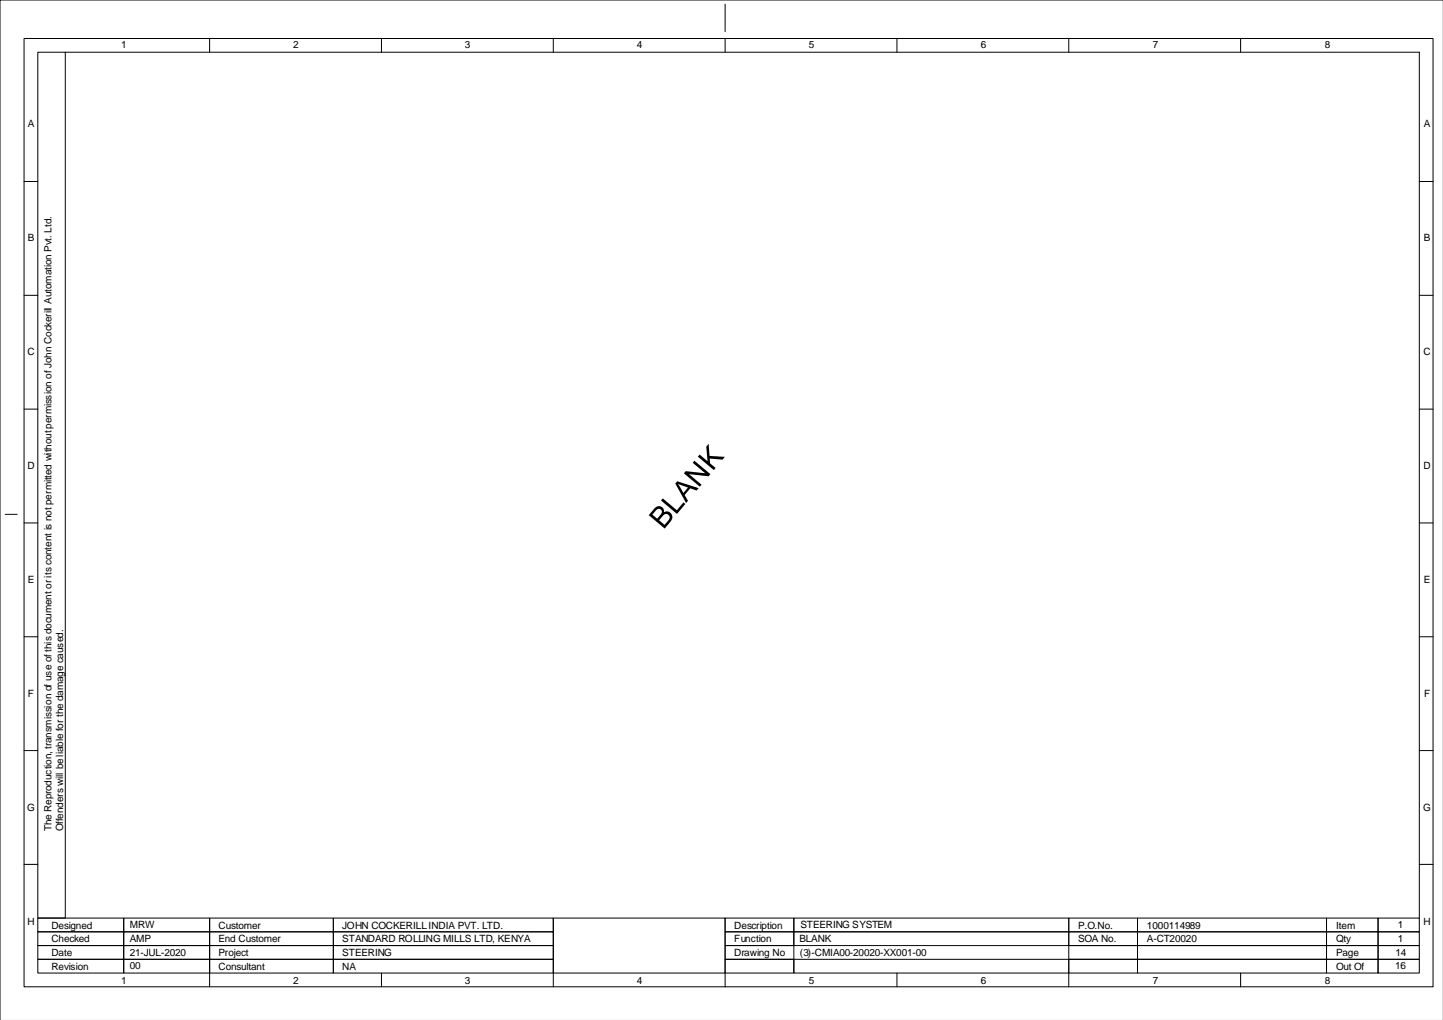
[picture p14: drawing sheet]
<svg xmlns="http://www.w3.org/2000/svg" width="420mm" height="297mm" viewBox="0 0 420 297" stroke-linecap="round" stroke-linejoin="round" font-family="sans-serif">
<defs><g id="words">
<g font-size="2.9">
<text x="35.2" y="14.1">1</text>
<text x="85.3" y="14.1">2</text>
<text x="135.3" y="14.1">3</text>
<text x="185.3" y="14.1">4</text>
<text x="235.4" y="14.1">5</text>
<text x="285.4" y="14.1">6</text>
<text x="335.4" y="14.1">7</text>
<text x="385.5" y="14.1">8</text>
<text x="8.1" y="37">A</text>
<text x="414.3" y="37">A</text>
<text x="8.1" y="70.2">B</text>
<text x="414.3" y="70.2">B</text>
<text x="8" y="103.3">C</text>
<text x="414.2" y="103.3">C</text>
<text x="8" y="136.5">D</text>
<text x="414.2" y="136.5">D</text>
<text x="8.1" y="169.6">E</text>
<text x="414.3" y="169.6">E</text>
<text x="8.1" y="202.8">F</text>
<text x="414.4" y="202.8">F</text>
<text x="7.9" y="235.9">G</text>
<text x="414.2" y="235.9">G</text>
<text x="15" y="241.9" transform="rotate(-90 15 241.9)">The Reproduction, transmission of use of this document or its content is not permitted without permission of John Cockerill Automation Pvt. Ltd.</text>
<text x="18.4" y="241.9" transform="rotate(-90 18.4 241.9)">Offenders will be liable for the damage caused.</text>
<text x="8" y="269.1">H</text>
<text x="414.2" y="269.1">H</text>
<text x="15" y="274.3">Checked</text>
<text x="15" y="270.3">Designed</text>
<text x="37.8" y="270.1">MRW</text>
<text x="37.8" y="274.2">AMP</text>
<text x="63.6" y="274.3">End Customer</text>
<text x="63.6" y="270.3">Customer</text>
<text x="99.6" y="274.3">STANDARD ROLLING MILLS LTD, KENYA</text>
<text x="99.6" y="270.3">JOHN COCKERILL INDIA PVT. LTD.</text>
<text x="213.7" y="274.3">Function</text>
<text x="213.7" y="270.3">Description</text>
<text x="232.6" y="274.2">BLANK</text>
<text x="232.9" y="270.1">STEERING SYSTEM</text>
<text x="313.7" y="274.3">SOA No.</text>
<text x="313.7" y="270.3">P.O.No.</text>
<text x="333.8" y="274.3">A-CT20020</text>
<text x="333.8" y="270.3">1000114989</text>
<text x="388.8" y="274.3">Qty</text>
<text x="388.8" y="270.3">Item</text>
<text x="406.7" y="274.2">1</text>
<text x="406.7" y="270.1">1</text>
<text x="15" y="278.3">Date</text>
<text x="37.8" y="278.2">21-JUL-2020</text>
<text x="63.6" y="278.3">Project</text>
<text x="99.6" y="278.3">STEERING</text>
<text x="213.7" y="278.3">Drawing No</text>
<text x="232.7" y="278.2">(3)-CMIA00-20020-XX001-00</text>
<text x="388.8" y="278.3">Page</text>
<text x="406.1" y="278.2">14</text>
<text x="15" y="282.3">Revision</text>
<text x="35.2" y="286.3">1</text>
<text x="37.8" y="282.2">00</text>
<text x="63.6" y="282.3">Consultant</text>
<text x="85.3" y="286.3">2</text>
<text x="99.6" y="282.3">NA</text>
<text x="135.3" y="286.3">3</text>
<text x="185.3" y="286.3">4</text>
<text x="235.4" y="286.3">5</text>
<text x="285.4" y="286.3">6</text>
<text x="335.4" y="286.3">7</text>
<text x="385.5" y="286.3">8</text>
<text x="388.8" y="282.3">Out Of</text>
<text x="405.9" y="282.2">16</text>
</g>
</g></defs>
<g fill="none" stroke="#000" stroke-width=".29">
<path d="M419.9 0h-419.9v296.9M7 11.2h410v276h-410zM11 15.2h8v252h-8zM19 15.2h394v252M61 11.2v4M111 11.2v4M161 11.2v4M211 1.2v8M211 11.2v4M261 11.2v4M311 11.2v4M361 11.2v4"/>
<path d="M7 52.8h4M413 52.8h4M7 86h4M413 86h4M7 119.1h4M413 119.1h4M1.5 149.7h3.5M7 152.2h4M413 152.2h4M7 185.3h4M413 185.3h4M7 218.5h4"/>
<path d="M413 218.5h4M7 251.6h4M413 251.6h4M11 279.2h25v4h-25zM11 275.2h25v4h-25zM11 271.2h25v4h-25zM11 267.2h25v4h-25zM36 279.2h25v4h-25zM36 275.2h25v4h-25zM36 271.2h25v4h-25zM36 267.2h25v4h-25zM61 279.2h36v4h-36z"/>
<path d="M61 275.2h36v4h-36zM61 271.2h36v4h-36zM61 267.2h36v4h-36zM97 279.2h64v4h-64zM97 275.2h64v4h-64zM97 271.2h64v4h-64zM97 267.2h64v4h-64zM161 267.2h50v16h-50zM211 279.2h20v4h-20zM211 275.2h20v4h-20zM211 271.2h20v4h-20zM211 267.2h20v4h-20z"/>
<path d="M231 279.2h80v4h-80zM231 271.2h80v4h-80zM231 267.2h80v4h-80zM311 279.2h20v4h-20zM311 275.2h20v4h-20zM311 271.2h20v4h-20zM311 267.2h20v4h-20zM331 279.2h55v4h-55zM331 275.2h55v4h-55zM331 271.2h55v4h-55zM331 267.2h55v4h-55zM386 279.2h15v4h-15z"/>
<path d="M386 275.2h15v4h-15zM386 271.2h15v4h-15zM386 267.2h15v4h-15zM401 279.2h12v4h-12zM401 275.2h12v4h-12zM401 271.2h12v4h-12zM401 267.2h12v4h-12zM61 283.2v4M111 283.2v4M161 283.2v4M211 283.2v4M261 283.2v4"/>
<path d="M311 283.2v4M361 283.2v4"/>
</g>
<path d="M190.5 147.9a1.5 1.5 0 0 1 1.8-.5 1.5 1.5 0 0 1 .9 1.7 1.71 1.71 0 0 1 2.3 .6 1.71 1.71 0 0 1-.6 2.4l-1.5 1.7-4.6-3.9zM190.9 148.6l-1.1 1.2 1.4 1.2 .9-1a.96 .96 0 0 0 .3-1.6 .96 .96 0 0 0-1.5 .2zM192.9 150.1l-1.1 1.3 1.6 1.4 1-1.2a1.07 1.07 0 0 0 .2-1.7 1.07 1.07 0 0 0-1.7 .2zM192.9 145.1l4.1 3.4 1.9-2.3 .5 .5-2.4 2.9-4.7-3.9zM197.1 140.1l6.2 2-.6 .7-1.9-.7-1.6 2 1 1.7-.6 .6-3.1-5.7zM197.3 140.8l1.6 2.7 1.3-1.6zM202.1 134.1l4.6 3.9-.5 .6-5.7-.6 3.6 3.1-.5 .6-4.6-3.9 .5-.7 5.7 .6-3.6-3zM206.2 129.2l.3 3.5 4.4 .3-.7 .8-3.7-.3 .1 1.3 1.6 1.4-.5 .6-4.6-3.9 .5-.6 2.3 1.9-.4-4.2z" fill="#000"/>
<use href="#words"/>
</svg>
